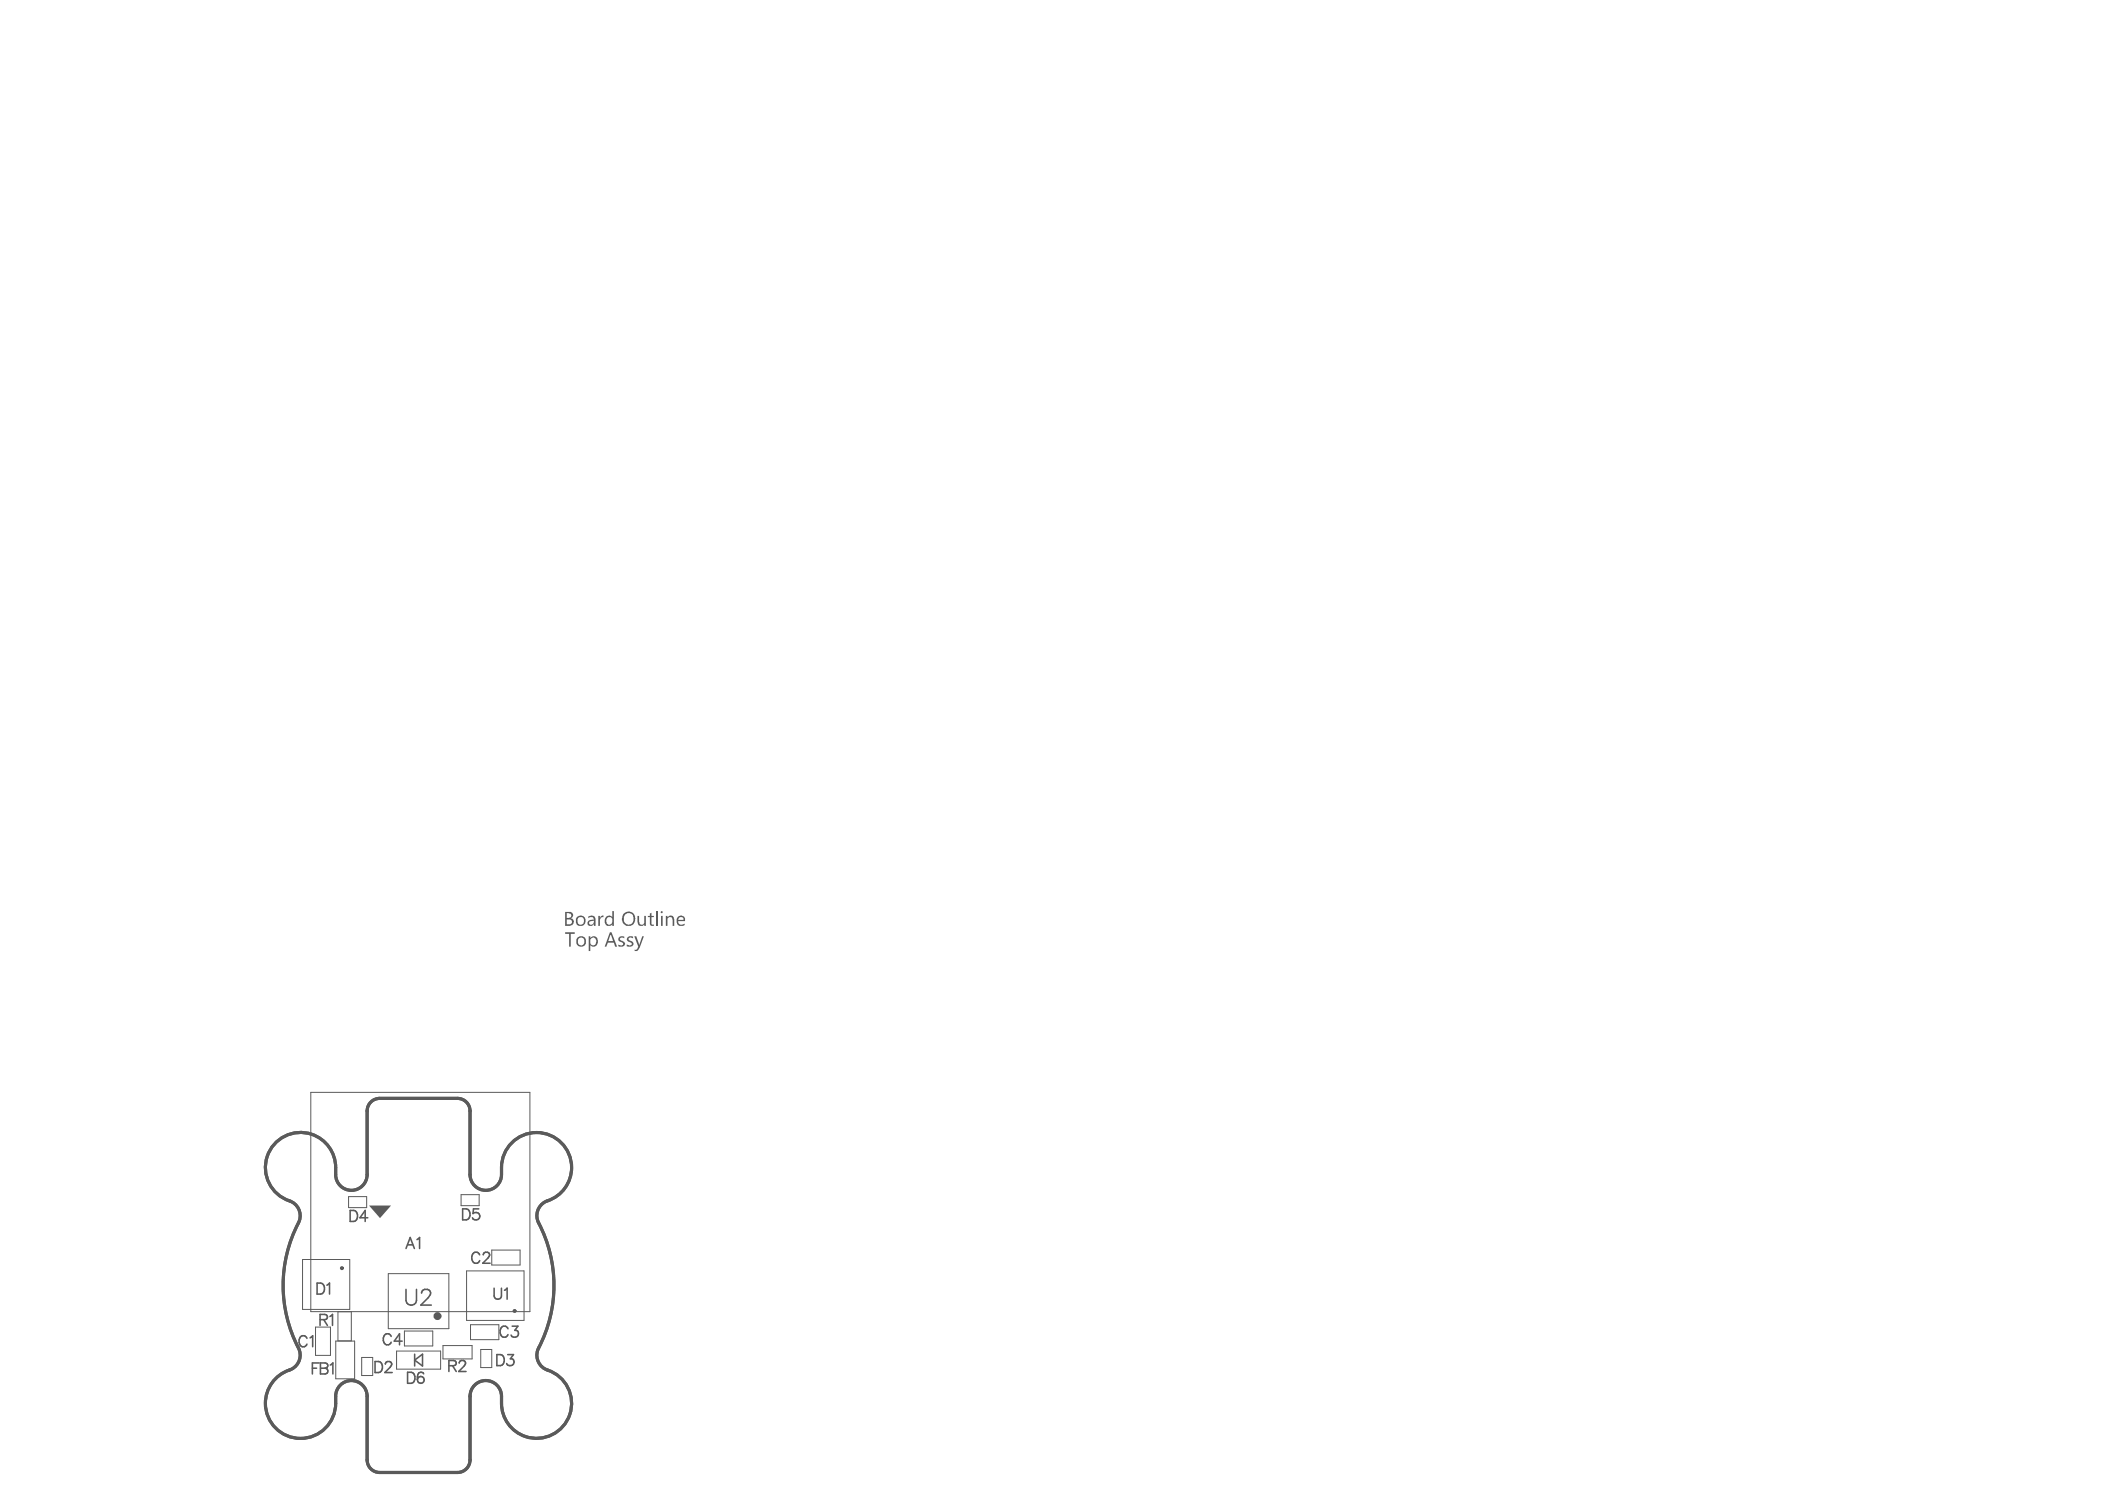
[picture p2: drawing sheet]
<svg xmlns="http://www.w3.org/2000/svg" width="297mm" height="210mm" viewBox="0 0 297 210" stroke-linecap="round" stroke-linejoin="round" font-family="sans-serif">
<path d="M51.8 156.7v9M53.6 154.9h11M66.3 156.7v9M47.4 164.7v1M70.8 164.7v1M47.4 197v1M51.8 197v8.9M66.3 197v8.9M70.8 197v1M53.6 207.7h11" fill="none" stroke="#5a5a5a" stroke-width=".44"/>
<g fill="#5a5a5a">
<path d="M84.4 129.2h.3v.3l.1-.2 .4-.2v.3h-.4l-.1 .3v.9h-.3z"/>
<path d="M90 129.2h.2v.8a.37 .37 0 0 0 .3 .4 .37 .37 0 0 0 .4-.4v-.8h.2v1.4h-.2v-.2a.53 .53 0 0 1-.6 .2 .53 .53 0 0 1-.3-.6z"/>
<path d="M91.7 128.9l.2-.1v.4h.4v.2h-.4v.8a.21 .21 0 0 0 .1 .2 .21 .21 0 0 0 .3 0v.2h-.4l-.2-.2v-1h-.3v-.2h.3z"/>
<path d="M80 128.8v.7h.3a.34 .34 0 0 0 .4-.4 .34 .34 0 0 0-.4-.3zM80 129.7v.7h.3a.35 .35 0 0 0 .4-.4 .35 .35 0 0 0-.4-.3zM79.7 128.6h.6a.46 .46 0 0 1 .6 .4 .46 .46 0 0 1-.4 .5 .54 .54 0 0 1 .5 .6 .54 .54 0 0 1-.6 .5h-.7z"/>
<path d="M81.6 129.5a.54 .54 0 0 0 0 .8 .54 .54 0 0 0 .7 0 .57 .57 0 0 0 .1-.6 .57 .57 0 0 0-.6-.3zM81.2 129.9a.75 .75 0 0 1 1.5 0 .75 .75 0 0 1-1.5 0z"/>
<path d="M83.2 130a.29 .29 0 0 0 .1 .4 .29 .29 0 0 0 .4-.1l.1-.4zM83 129.3a.7 .7 0 0 1 1 .3v1h-.2v-.2a.49 .49 0 0 1-.6 .2 .49 .49 0 0 1-.3-.6l.2-.2 .7-.1a.42 .42 0 0 0-.3-.4 .42 .42 0 0 0-.5 .2z"/>
<path d="M85.4 129.4a.58 .58 0 0 1 1 0v-.9h.2v2.1h-.2v-.2a.63 .63 0 0 1-.8 .1 .63 .63 0 0 1-.3-.7zM85.7 129.5a.59 .59 0 0 0 .3 .9l.3-.1 .1-.5a.42 .42 0 0 0-.3-.4 .42 .42 0 0 0-.4 .1z"/>
<path d="M88.2 129.1a.83 .83 0 0 0-.1 .9 .83 .83 0 0 0 .7 .4 .89 .89 0 0 0 .6-.7 .89 .89 0 0 0-.4-.8l-.5-.1zM87.9 129l.1-.1a.96 .96 0 0 1 1.2-.1 .96 .96 0 0 1 .4 1.2 .94 .94 0 0 1-1.3 .6 .94 .94 0 0 1-.5-1.3z"/>
</g>
<path d="M92.7 128.5v2.1" fill="none" stroke="#5a5a5a" stroke-width=".23"/>
<g fill="#5a5a5a">
<path d="M94 129.2h.2v.2a.51 .51 0 0 1 .6-.2 .51 .51 0 0 1 .3 .6v.8h-.2v-.8a.37 .37 0 0 0-.4-.4 .37 .37 0 0 0-.3 .4v.8h-.2z"/>
<path d="M93.2 128.7a.15 .15 0 0 1 .3 0 .15 .15 0 0 1-.3 0zM93.3 129.2h.2v1.4h-.2z"/>
<path d="M95.8 129.5l-.1 .3 .7-.1a.35 .35 0 0 0-.2-.4 .35 .35 0 0 0-.4 .2zM95.7 129.3a.63 .63 0 0 1 .7 0 .63 .63 0 0 1 .3 .6h-1a.5 .5 0 0 0 .3 .5 .5 .5 0 0 0 .6-.1v.2a.73 .73 0 0 1-.9 0 .73 .73 0 0 1-.2-.8z"/>
</g>
<path d="M53.6 154.9a1.77 1.77 0 0 0-1.8 1.8M64.6 154.9a1.77 1.77 0 0 1 1.7 1.8M47.4 165.7a2.22 2.22 0 0 0 2.2 2.2 2.22 2.22 0 0 0 2.2-2.2M47.4 164.7a5 5 0 0 0-7.9-4 5 5 0 0 0 1.3 8.7 2.22 2.22 0 0 1 1.3 3.1 19.1 19.1 0 0 0 0 17.6 2.22 2.22 0 0 1-1.3 3.2 5 5 0 0 0-1.3 8.7 5 5 0 0 0 7.9-4M66.3 165.7a2.22 2.22 0 0 0 2.2 2.2 2.22 2.22 0 0 0 2.3-2.2M70.8 164.7a5 5 0 0 1 4.5-4.9 5 5 0 0 1 5.3 4.1 5 5 0 0 1-3.6 5.6 2.22 2.22 0 0 0-1 3 19.2 19.2 0 0 1-.1 18 2.22 2.22 0 0 0 1.4 2.8 4.9 4.9 0 0 1 1.3 8.7 4.9 4.9 0 0 1-7.8-4M47.4 197a2.22 2.22 0 0 1 2.2-2.3 2.22 2.22 0 0 1 2.2 2.3M66.3 197a2.22 2.22 0 0 1 2.2-2.3 2.22 2.22 0 0 1 2.3 2.3M51.8 205.9a1.77 1.77 0 0 0 1.8 1.8M66.3 205.9a1.77 1.77 0 0 1-1.7 1.8" fill="none" stroke="#5a5a5a" stroke-width=".44"/>
<path d="M52.1 170.1h3.1l-1.6 1.7z" fill="#5a5a5a"/>
<g fill="none" stroke="#5a5a5a" stroke-width=".14">
<path d="M43.9 154.1h30.9v30.9h-30.9zM51.8 156.7v9M53.6 154.9h11M66.3 156.7v9M42.7 177.7h6.7v7h-6.7zM47.4 164.7v1M49.2 168.8h2.5v1.6h-2.5zM54.8 179.7h8.5v7.7h-8.5zM65.1 168.5h2.5v1.6h-2.5zM65.8 179.3h8.1v7h-8.1zM69.4 176.3h4v2.1h-4zM70.8 164.7v1"/>
<path d="M44.5 187.2h2.1v4h-2.1zM47.4 197v1M47.4 189.2h2.6v5.3h-2.6zM47.7 185v4.1M49.6 185v4.1M51 191.5h1.6v2.5h-1.6zM51.8 197v8.9M56 190.6h6.2v2.5h-6.2zM57.1 187.8h4v2.1h-4zM62.5 189.8h4.1v1.9h-4.1zM66.3 197v8.9M66.4 186.9h4v2.1h-4z"/>
<path d="M67.8 190.4h1.6v2.5h-1.6zM70.8 197v1M53.6 207.7h11"/>
</g>
<g fill="none" stroke="#5a5a5a" stroke-width=".22">
<path d="M49.4 170.7h.5a.83 .83 0 0 1 .6 .8 .83 .83 0 0 1-.6 .8h-.5zM51.9 171.8h-1.1l.7-1.1v1.6M57.3 176.1l.6-1.5 .6 1.5M57.5 175.6h.8M58.8 174.9l.4-.3v1.5M65.3 170.5h.5a.83 .83 0 0 1 .5 .8 .83 .83 0 0 1-.5 .8h-.5zM67.6 170.5h-.8l-.1 .7a.55 .55 0 0 1 .9 0 .55 .55 0 0 1-.1 .8 .55 .55 0 0 1-.8-.2M67.7 177a.57 .57 0 0 0-.7-.4 .57 .57 0 0 0-.4 .6 .68 .68 0 0 0 .1 .8 .68 .68 0 0 0 .8 .1l.2-.3M68.2 177l.1-.2 .2-.2 .4 .1a.35 .35 0 0 1 .1 .5l-.9 1h1.1M43.3 188.8a.57 .57 0 0 0-.6-.4 .57 .57 0 0 0-.5 .6 .68 .68 0 0 0 .2 .8 .68 .68 0 0 0 .7 .1l.2-.3M43.8 188.7l.3-.3v1.6M44.1 193h.6"/>
<path d="M44.7 181h.6a.83 .83 0 0 1 .5 .8 .83 .83 0 0 1-.5 .7h-.6zM45 192.3h-.9v1.5M45.2 186.2l.9-.1a.36 .36 0 0 0 0-.6l-.9-.1v1.6M45.2 192.3h.9a.36 .36 0 0 1 0 .6l-.2 .1a.41 .41 0 0 1 .4 .4 .41 .41 0 0 1-.4 .4h-.7zM45.2 193h.7M45.7 186.2l.5 .8M46.1 181.3l.4-.3v1.5M46.5 185.7l.4-.3v1.6M46.6 192.6l.4-.3v1.5M52.9 192.1h.5a.83 .83 0 0 1 .6 .7 .83 .83 0 0 1-.6 .8h-.5zM54.4 192.4l.1-.2 .2-.1h.4a.35 .35 0 0 1 .1 .6l-.9 .9h1M55.2 188.5a.57 .57 0 0 0-.7-.4 .57 .57 0 0 0-.4 .6 .68 .68 0 0 0 .1 .8 .68 .68 0 0 0 .8 .1l.2-.3"/>
<path d="M56.7 189.2h-1.1l.8-1v1.5M57.3 181.9v1.6a.75 .75 0 0 0 .7 .6 .75 .75 0 0 0 .8-.6v-1.6M57.5 193.6h.5a.83 .83 0 0 1 .6 .8 .83 .83 0 0 1-.6 .7h-.5zM58.5 191v1.7M58.5 191.9l1.1-.9v1.7zM59.5 182.4a.55 .55 0 0 1 .4-.5h.4a.54 .54 0 0 1 .4 .8l-1.3 1.4h1.5M59.8 193.8a.46 .46 0 0 0-.7-.1l-.1 .2-.1 .7M63.3 192.7l.9-.1a.36 .36 0 0 0 0-.6l-.9-.1v1.6M63.9 192.7l.5 .8M64.8 192.3l.1-.2 .2-.2 .4 .1a.35 .35 0 0 1 .1 .5l-.9 1h1.1M69.7 181.7v1.1a.52 .52 0 0 0 .5 .5 .52 .52 0 0 0 .6-.5v-1.1M70.1 191.1h.5a.83 .83 0 0 1 .6 .8 .83 .83 0 0 1-.6 .7h-.5z"/>
<path d="M71.2 182l.4-.3v1.6M71.6 191.1h.9l-.5 .6a.5 .5 0 0 1 .5 .5 .5 .5 0 0 1-.6 .4h-.3l-.1-.3M71.7 187.4a.57 .57 0 0 0-.7-.3 .57 .57 0 0 0-.4 .6 .68 .68 0 0 0 .1 .7 .68 .68 0 0 0 .8 .2l.2-.3M72.3 187.1h.8l-.5 .6a.5 .5 0 0 1 .6 .5 .5 .5 0 0 1-.7 .4h-.2l-.2-.3"/>
<circle cx="59.4" cy="194.7" r=".48"/>
</g>
<g fill="#5a5a5a">
<path d="M79.7 131.5h1.4v.2h-.6v1.8h-.2v-1.8h-.6z"/>
<path d="M87.3 132.2l.3-.1h.4h.1v.3l-.3-.2a.24 .24 0 0 0-.3 .3 .24 .24 0 0 0 .3 .2 .44 .44 0 0 1 .4 .3 .44 .44 0 0 1-.2 .5h-.6h-.2v-.3a.36 .36 0 0 0 .5 .2 .36 .36 0 0 0 .2-.4 .85 .85 0 0 1-.7-.5z"/>
<path d="M88.5 132.3a.67 .67 0 0 1 .8-.2v.3l-.1-.1a.32 .32 0 0 0-.5 .2l.2 .2a.44 .44 0 0 1 .5 .5 .44 .44 0 0 1-.6 .3h-.4v-.3a.41 .41 0 0 0 .4 .2 .41 .41 0 0 0 .4-.3l-.2-.1a.57 .57 0 0 1-.5-.6z"/>
<path d="M89.5 132.1h.3l.4 1.2 .4-1.2h.3l-.7 1.7-.3 .4h-.3v-.3h.3l.2-.4z"/>
<path d="M81.7 132.4a.56 .56 0 0 0-.1 .6 .56 .56 0 0 0 .6 .3 .57 .57 0 0 0 .3-.6 .57 .57 0 0 0-.6-.5zM81.4 132.3l.1-.1a.74 .74 0 0 1 1 .1 .74 .74 0 0 1 0 1 .74 .74 0 0 1-.9 .1 1 1 0 0 1-.2-1.1z"/>
<path d="M83.1 132.1h.2v.3a.59 .59 0 0 1 .7-.3 .59 .59 0 0 1 .4 .7 .61 .61 0 0 1-.4 .7 .61 .61 0 0 1-.7-.2v.9h-.2zM83.3 132.5v.2a.38 .38 0 0 0 .2 .6 .45 .45 0 0 0 .5-.1 .45 .45 0 0 0 .1-.5 .44 .44 0 0 0-.3-.4 .44 .44 0 0 0-.5 .2z"/>
<path d="M86.2 131.8l-.4 .9h.7zM86.1 131.5h.2l.8 2h-.3l-.2-.5h-.8l-.2 .5h-.3z"/>
</g>
<circle cx="61.7" cy="185.7" r=".22" fill="none" stroke="#5a5a5a" stroke-width=".67"/>
<path d="M53.6 154.9a1.77 1.77 0 0 0-1.8 1.8M64.6 154.9a1.77 1.77 0 0 1 1.7 1.8M47.4 165.7a2.22 2.22 0 0 0 2.2 2.2 2.22 2.22 0 0 0 2.2-2.2M47.4 164.7a5 5 0 0 0-7.9-4 5 5 0 0 0 1.3 8.7 2.22 2.22 0 0 1 1.3 3.1 19.1 19.1 0 0 0 0 17.6 2.22 2.22 0 0 1-1.3 3.2 5 5 0 0 0-1.3 8.7 5 5 0 0 0 7.9-4M66.3 165.7a2.22 2.22 0 0 0 2.2 2.2 2.22 2.22 0 0 0 2.3-2.2M70.8 164.7a5 5 0 0 1 4.5-4.9 5 5 0 0 1 5.3 4.1 5 5 0 0 1-3.6 5.6 2.22 2.22 0 0 0-1 3 19.2 19.2 0 0 1-.1 18 2.22 2.22 0 0 0 1.4 2.8 4.9 4.9 0 0 1 1.3 8.7 4.9 4.9 0 0 1-7.8-4M47.4 197a2.22 2.22 0 0 1 2.2-2.3 2.22 2.22 0 0 1 2.2 2.3M66.3 197a2.22 2.22 0 0 1 2.2-2.3 2.22 2.22 0 0 1 2.3 2.3M51.8 205.9a1.77 1.77 0 0 0 1.8 1.8M66.3 205.9a1.77 1.77 0 0 1-1.7 1.8" fill="none" stroke="#5a5a5a" stroke-width=".14"/>
<g fill="none" stroke="#5a5a5a" stroke-width=".33">
<circle cx="48.2" cy="178.9" r=".11"/>
<circle cx="72.6" cy="184.9" r=".11"/>
</g>
</svg>
